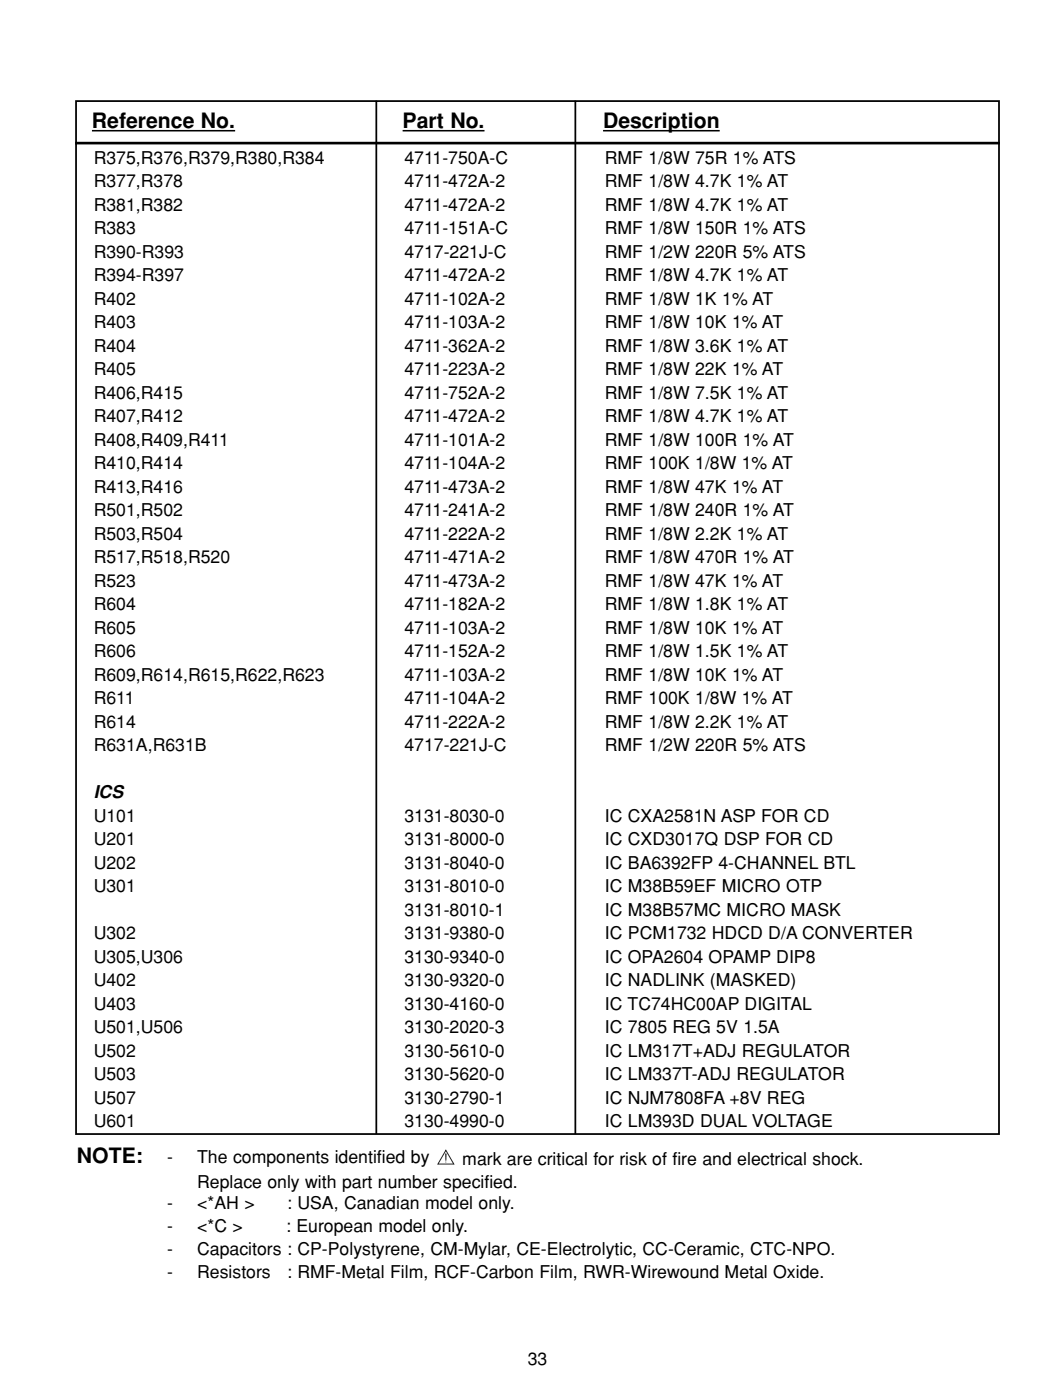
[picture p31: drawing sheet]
<svg xmlns="http://www.w3.org/2000/svg" width="210mm" height="279mm" viewBox="0 0 210 279" stroke-linecap="round" stroke-linejoin="round" font-family="sans-serif">
<defs><g id="words">
<g font-size="4.2">
<text x="18.4" y="25.6">Reference No.</text>
<text x="80.4" y="25.6">Part No.</text>
<text x="120.4" y="25.6">Description</text>
<text x="15.4" y="232.2">NOTE:</text>
</g>
<g font-size="3.5">
<text x="18.7" y="32.6">R375,R376,R379,R380,R384</text>
<text x="80.7" y="32.6">4711-750A-C</text>
<text x="120.7" y="32.6">RMF 1/8W 75R 1% ATS</text>
<text x="18.7" y="37.3">R377,R378</text>
<text x="80.7" y="37.3">4711-472A-2</text>
<text x="120.7" y="37.3">RMF 1/8W 4.7K 1% AT</text>
<text x="18.7" y="42">R381,R382</text>
<text x="18.7" y="46.7">R383</text>
<text x="80.7" y="46.7">4711-151A-C</text>
<text x="80.7" y="42">4711-472A-2</text>
<text x="120.7" y="46.7">RMF 1/8W 150R 1% ATS</text>
<text x="120.7" y="42">RMF 1/8W 4.7K 1% AT</text>
<text x="18.7" y="51.4">R390-R393</text>
<text x="80.7" y="51.4">4717-221J-C</text>
<text x="120.7" y="51.4">RMF 1/2W 220R 5% ATS</text>
<text x="18.7" y="56.1">R394-R397</text>
<text x="80.7" y="56.1">4711-472A-2</text>
<text x="120.7" y="56.1">RMF 1/8W 4.7K 1% AT</text>
<text x="18.7" y="60.8">R402</text>
<text x="18.7" y="65.5">R403</text>
<text x="80.7" y="60.8">4711-102A-2</text>
<text x="80.7" y="65.5">4711-103A-2</text>
<text x="120.7" y="60.8">RMF 1/8W 1K 1% AT</text>
<text x="120.7" y="65.5">RMF 1/8W 10K 1% AT</text>
<text x="18.7" y="70.2">R404</text>
<text x="80.7" y="70.2">4711-362A-2</text>
<text x="120.7" y="70.2">RMF 1/8W 3.6K 1% AT</text>
<text x="18.7" y="74.9">R405</text>
<text x="80.7" y="74.9">4711-223A-2</text>
<text x="120.7" y="74.9">RMF 1/8W 22K 1% AT</text>
<text x="18.7" y="79.6">R406,R415</text>
<text x="80.7" y="79.6">4711-752A-2</text>
<text x="120.7" y="79.6">RMF 1/8W 7.5K 1% AT</text>
<text x="18.7" y="84.2">R407,R412</text>
<text x="18.7" y="88.9">R408,R409,R411</text>
<text x="80.7" y="88.9">4711-101A-2</text>
<text x="80.7" y="84.2">4711-472A-2</text>
<text x="120.7" y="84.2">RMF 1/8W 4.7K 1% AT</text>
<text x="120.7" y="88.9">RMF 1/8W 100R 1% AT</text>
<text x="18.7" y="93.6">R410,R414</text>
<text x="80.7" y="93.6">4711-104A-2</text>
<text x="120.7" y="93.6">RMF 100K 1/8W 1% AT</text>
<text x="18.7" y="98.3">R413,R416</text>
<text x="80.7" y="98.3">4711-473A-2</text>
<text x="120.7" y="98.3">RMF 1/8W 47K 1% AT</text>
<text x="18.7" y="103">R501,R502</text>
<text x="18.7" y="107.7">R503,R504</text>
<text x="80.7" y="103">4711-241A-2</text>
<text x="80.7" y="107.7">4711-222A-2</text>
<text x="120.7" y="103">RMF 1/8W 240R 1% AT</text>
<text x="120.7" y="107.7">RMF 1/8W 2.2K 1% AT</text>
<text x="18.7" y="112.4">R517,R518,R520</text>
<text x="80.7" y="112.4">4711-471A-2</text>
<text x="120.7" y="112.4">RMF 1/8W 470R 1% AT</text>
<text x="18.7" y="117.1">R523</text>
<text x="80.7" y="117.1">4711-473A-2</text>
<text x="120.7" y="117.1">RMF 1/8W 47K 1% AT</text>
<text x="18.7" y="121.8">R604</text>
<text x="80.7" y="121.8">4711-182A-2</text>
<text x="120.7" y="121.8">RMF 1/8W 1.8K 1% AT</text>
<text x="18.7" y="126.5">R605</text>
<text x="18.7" y="131.2">R606</text>
<text x="80.7" y="126.5">4711-103A-2</text>
<text x="80.7" y="131.2">4711-152A-2</text>
<text x="120.7" y="126.5">RMF 1/8W 10K 1% AT</text>
<text x="120.7" y="131.2">RMF 1/8W 1.5K 1% AT</text>
<text x="18.7" y="135.9">R609,R614,R615,R622,R623</text>
<text x="80.7" y="135.9">4711-103A-2</text>
<text x="120.7" y="135.9">RMF 1/8W 10K 1% AT</text>
<text x="18.7" y="140.6">R611</text>
<text x="80.7" y="140.6">4711-104A-2</text>
<text x="120.7" y="140.6">RMF 100K 1/8W 1% AT</text>
<text x="18.7" y="145.2">R614</text>
<text x="18.7" y="149.9">R631A,R631B</text>
<text x="80.7" y="149.9">4717-221J-C</text>
<text x="80.7" y="145.2">4711-222A-2</text>
<text x="120.7" y="149.9">RMF 1/2W 220R 5% ATS</text>
<text x="120.7" y="145.2">RMF 1/8W 2.2K 1% AT</text>
<text x="18.7" y="159.3">ICS</text>
<text x="18.7" y="164">U101</text>
<text x="80.7" y="164">3131-8030-0</text>
<text x="120.7" y="164">IC CXA2581N ASP FOR CD</text>
<text x="18.7" y="168.7">U201</text>
<text x="18.7" y="173.4">U202</text>
<text x="80.7" y="168.7">3131-8000-0</text>
<text x="80.7" y="173.4">3131-8040-0</text>
<text x="120.7" y="168.7">IC CXD3017Q DSP FOR CD</text>
<text x="120.7" y="173.4">IC BA6392FP 4-CHANNEL BTL</text>
<text x="18.7" y="178.1">U301</text>
<text x="80.7" y="178.1">3131-8010-0</text>
<text x="120.7" y="178.1">IC M38B59EF MICRO OTP</text>
<text x="80.7" y="182.8">3131-8010-1</text>
<text x="120.7" y="182.8">IC M38B57MC MICRO MASK</text>
<text x="18.7" y="187.5">U302</text>
<text x="80.7" y="187.5">3131-9380-0</text>
<text x="120.7" y="187.5">IC PCM1732 HDCD D/A CONVERTER</text>
<text x="18.7" y="192.2">U305,U306</text>
<text x="18.7" y="196.9">U402</text>
<text x="80.7" y="196.9">3130-9320-0</text>
<text x="80.7" y="192.2">3130-9340-0</text>
<text x="120.7" y="196.9">IC NADLINK (MASKED)</text>
<text x="120.7" y="192.2">IC OPA2604 OPAMP DIP8</text>
<text x="18.7" y="201.5">U403</text>
<text x="80.7" y="201.5">3130-4160-0</text>
<text x="120.7" y="201.5">IC TC74HC00AP DIGITAL</text>
<text x="18.7" y="206.2">U501,U506</text>
<text x="80.7" y="206.2">3130-2020-3</text>
<text x="120.7" y="206.2">IC 7805 REG 5V 1.5A</text>
<text x="18.7" y="210.9">U502</text>
<text x="18.7" y="215.6">U503</text>
<text x="80.7" y="210.9">3130-5610-0</text>
<text x="80.7" y="215.6">3130-5620-0</text>
<text x="120.7" y="210.9">IC LM317T+ADJ REGULATOR</text>
<text x="120.7" y="215.6">IC LM337T-ADJ REGULATOR</text>
<text x="18.7" y="220.3">U507</text>
<text x="80.7" y="220.3">3130-2790-1</text>
<text x="120.7" y="220.3">IC NJM7808FA +8V REG</text>
<text x="18.7" y="225">U601</text>
<text x="80.7" y="225">3130-4990-0</text>
<text x="120.7" y="225">IC LM393D DUAL VOLTAGE</text>
<text x="33.4" y="232.2">-</text>
<text x="39.4" y="232.2">The components identified by</text>
<text x="92.3" y="232.5">mark are critical for risk of fire and electrical shock.</text>
<text x="39.4" y="237.1">Replace only with part number specified.</text>
<text x="33.4" y="241.4">-</text>
<text x="33.4" y="245.9">-</text>
<text x="39.4" y="241.4">&lt;*AH &gt;</text>
<text x="39.4" y="245.9">&lt;*C &gt;</text>
<text x="57.1" y="245.9">: European model only.</text>
<text x="57.3" y="241.4">: USA, Canadian model only.</text>
<text x="33.4" y="250.5">-</text>
<text x="39.4" y="250.5">Capacitors : CP-Polystyrene, CM-Mylar, CE-Electrolytic, CC-Ceramic, CTC-NPO.</text>
<text x="33.4" y="255.1">-</text>
<text x="39.4" y="255.1">Resistors</text>
<text x="57.3" y="255.1">: RMF-Metal Film, RCF-Carbon Film, RWR-Wirewound Metal Oxide.</text>
<text x="105.3" y="272.3">33</text>
</g>
</g></defs>
<path d="M15.2 20.2h184.2v206.1h-184.2zM75.1 20.1v206.2M114.8 20.1v206.2" fill="none" stroke="#000" stroke-width=".35"/>
<path d="M18.4 26.1h28.5M80.4 26.1h16.3M120.4 26.1h23.2" fill="none" stroke="#000" stroke-width=".31"/>
<path d="M15 28.6h184.5" fill="none" stroke="#000" stroke-width=".53"/>
<g fill="#fff">
<path d="M15 228.6h184.5v27.9h-184.5z"/>
<path d="M87.1 229.3h3.7v3.2h-3.7z"/>
</g>
<path d="M89 229.6l1.6 2.7h-3.2z" fill="none" stroke="#231f20" stroke-width=".2"/>
<g fill="#231f20">
<path d="M88.9 230.2l.2 .1-.1 1.4z"/>
<circle cx="89" cy="231.9" r=".1"/>
</g>
<use href="#words"/>
</svg>
